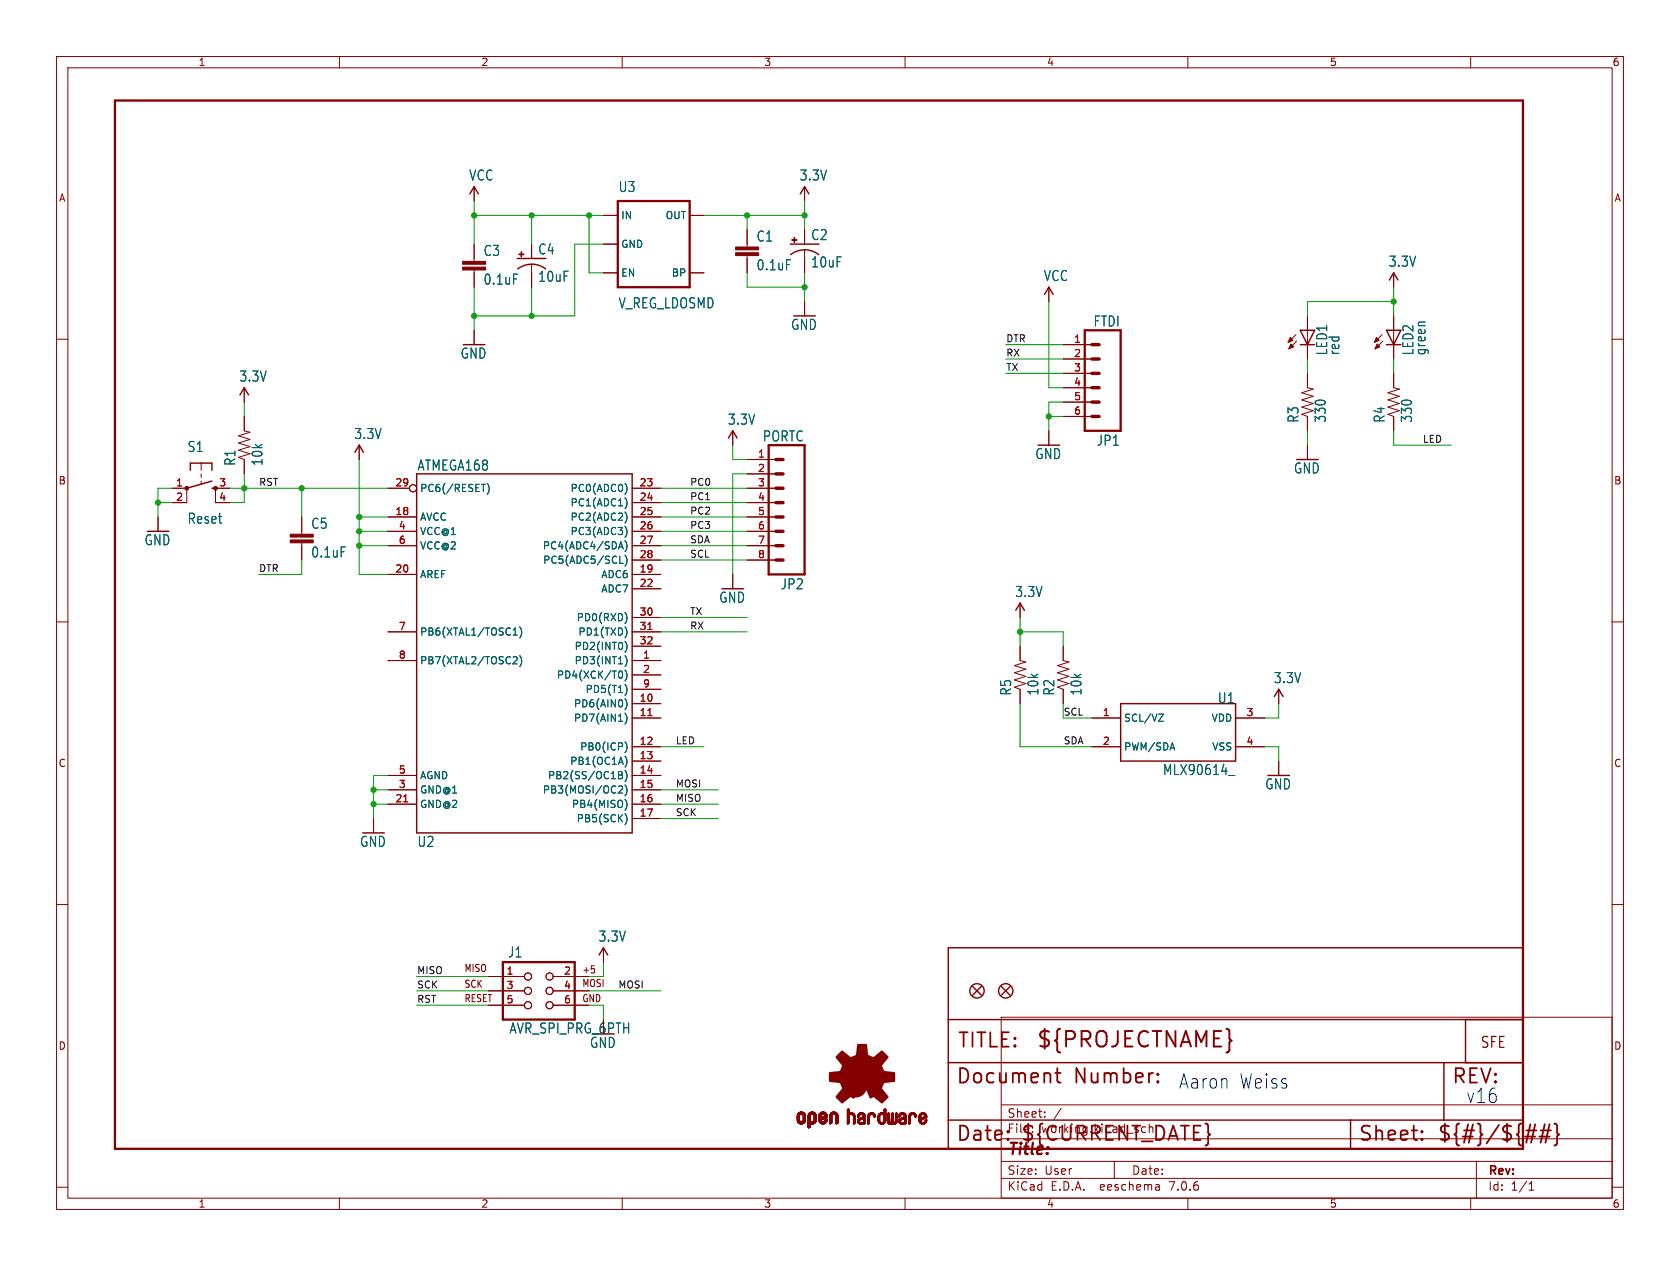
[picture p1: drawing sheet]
<svg xmlns="http://www.w3.org/2000/svg" width="297mm" height="224mm" viewBox="0 0 297 224" stroke-linecap="round" stroke-linejoin="round" font-family="sans-serif">
<defs><g id="words">
<text font-size="3.8" fill="#840000" x="183.1" y="185.7">${PROJECTNAME}</text>
<g font-size="3.5" fill="#840000">
<text x="169.2" y="185.7">TITLE:</text>
<text x="168.9" y="192.1">Document</text>
<text x="189.9" y="192.1">Number:</text>
<text x="256.5" y="192.1">REV:</text>
<text x="168.9" y="202.2">Date:</text>
<text x="180.3" y="202.2">${CURRENT_DATE}</text>
<text x="240" y="202.2">Sheet:</text>
<text x="254" y="202.2">${#}/${##}</text>
</g>
<g font-size="3.5" fill="#0000c2">
<text x="208.3" y="192.8">Aaron</text>
<text x="219" y="192.8">Weiss</text>
<text x="259.1" y="195.3">v16</text>
</g>
<text font-size="2.8" fill="#840000" x="178" y="204.8">Title:</text>
<text font-size="2.7" fill="#840000" x="261.6" y="185.6">SFE</text>
<g font-size="2.5" fill="#006464">
<text x="82.9" y="32.1">VCC</text>
<text x="109.3" y="34.2">U3</text>
<text x="141.3" y="32.1">3.3V</text>
<text x="85.4" y="45.5">C3</text>
<text x="95.1" y="45.2">C4</text>
<text x="133.7" y="42.9">C1</text>
<text x="143.3" y="42.7">C2</text>
<text x="143.3" y="47.5">10uF</text>
<text x="245.4" y="47.4">3.3V</text>
<text x="85.4" y="50.6">0.1uF</text>
<text x="95.1" y="50.1">10uF</text>
<text x="133.7" y="48">0.1uF</text>
<text x="184.5" y="49.9">VCC</text>
<text x="109.3" y="54.8">V_REG_LDOSMD</text>
<text x="139.8" y="58.6">GND</text>
<text x="193.2" y="58">FTDI</text>
<text x="81.3" y="63.6">GND</text>
<text x="234.8" y="62.9" transform="rotate(-90 234.8 62.9)">LED1</text>
<text x="237" y="62.9" transform="rotate(-90 237 62.9)">red</text>
<text x="250.1" y="62.9" transform="rotate(-90 250.1 62.9)">LED2</text>
<text x="252.2" y="62.9" transform="rotate(-90 252.2 62.9)">green</text>
<text x="42.2" y="67.7">3.3V</text>
<text x="62.5" y="77.9">3.3V</text>
<text x="128.6" y="75.3">3.3V</text>
<text x="229.8" y="74.9" transform="rotate(-90 229.8 74.9)">R3</text>
<text x="234.6" y="74.9" transform="rotate(-90 234.6 74.9)">330</text>
<text x="245" y="74.9" transform="rotate(-90 245 74.9)">R4</text>
<text x="249.8" y="74.9" transform="rotate(-90 249.8 74.9)">330</text>
<text x="33.1" y="80.2">S1</text>
<text x="41.8" y="82.5" transform="rotate(-90 41.8 82.5)">R1</text>
<text x="46.6" y="82.5" transform="rotate(-90 46.6 82.5)">10k</text>
<text x="73.7" y="83.5">ATMEGA168</text>
<text x="134.8" y="78.3">PORTC</text>
<text x="182.9" y="81.4">GND</text>
<text x="193.8" y="79.1">JP1</text>
<text x="228.7" y="84">GND</text>
<text x="33.1" y="92.9">Reset</text>
<text x="54.9" y="93.7">C5</text>
<text x="25.5" y="96.7">GND</text>
<text x="54.9" y="98.8">0.1uF</text>
<text x="127.1" y="106.8">GND</text>
<text x="137.9" y="104.5">JP2</text>
<text x="179.4" y="105.8">3.3V</text>
<text x="179" y="123.1" transform="rotate(-90 179 123.1)">R5</text>
<text x="183.8" y="123.1" transform="rotate(-90 183.8 123.1)">10k</text>
<text x="186.6" y="123.1" transform="rotate(-90 186.6 123.1)">R2</text>
<text x="191.4" y="123.1" transform="rotate(-90 191.4 123.1)">10k</text>
<text x="215.2" y="124.6">U1</text>
<text x="225.1" y="121">3.3V</text>
<text x="205.5" y="137.3">MLX90614_</text>
<text x="223.6" y="139.8">GND</text>
<text x="63.6" y="150">GND</text>
<text x="73.7" y="150">U2</text>
<text x="105.7" y="166.8">3.3V</text>
<text x="89.7" y="169.6">J1</text>
<text x="104.2" y="185.6">GND</text>
</g>
<text font-size="2.5" fill="#840000" x="90" y="183">AVR_SPI_PRG_6PTH</text>
<g font-size="2.1" fill="#840000">
<text x="178" y="197.9">Sheet:</text>
<text x="178" y="200.6">File:</text>
<text x="184.1" y="200.6">working.kicad_sch</text>
<text x="178" y="208">Size:</text>
<text x="184.7" y="208">User</text>
<text x="200" y="208">Date:</text>
<text x="263" y="208.2">Rev:</text>
<text x="178" y="210.8">KiCad</text>
<text x="185.7" y="210.8">E.D.A.</text>
<text x="194.6" y="210.8">eeschema</text>
<text x="207" y="210.8">7.0.6</text>
<text x="263" y="210.8">Id:</text>
<text x="267.1" y="210.8">1/1</text>
</g>
<g font-size="1.8" fill="#840000">
<text x="35" y="11.9">1</text>
<text x="85" y="11.9">2</text>
<text x="135" y="11.9">3</text>
<text x="185" y="11.9">4</text>
<text x="235" y="11.9">5</text>
<text x="285" y="11.9">6</text>
<text x="10.3" y="35.9">A</text>
<text x="285.3" y="35.9">A</text>
<text x="10.3" y="85.9">B</text>
<text x="285.3" y="85.9">B</text>
<text x="10.3" y="135.9">C</text>
<text x="285.3" y="135.9">C</text>
<text x="82" y="172.1">MISO</text>
<text x="102.8" y="172.4">+5</text>
<text x="82" y="177.5">RESET</text>
<text x="82" y="174.9">SCK</text>
<text x="102.8" y="174.8">MOSI</text>
<text x="10.3" y="185.9">D</text>
<text x="285.3" y="185.9">D</text>
<text x="35" y="213.8">1</text>
<text x="85" y="213.8">2</text>
<text x="135" y="213.8">3</text>
<text x="185" y="213.8">4</text>
<text x="235" y="213.8">5</text>
<text x="285" y="213.8">6</text>
</g>
<g font-size="1.8" fill="#006464">
<text x="109.7" y="39">IN</text>
<text x="117.6" y="39">OUT</text>
<text x="109.7" y="44">GND</text>
<text x="109.7" y="49.1">EN</text>
<text x="118.7" y="49.1">BP</text>
<text x="74.2" y="87.2">PC6(/RESET)</text>
<text x="100.8" y="87.2">PC0(ADC0)</text>
<text x="100.8" y="89.8">PC1(ADC1)</text>
<text x="74.2" y="92.3">AVCC</text>
<text x="74.2" y="94.8">VCC@1</text>
<text x="100.8" y="92.3">PC2(ADC2)</text>
<text x="100.8" y="94.8">PC3(ADC3)</text>
<text x="74.2" y="97.4">VCC@2</text>
<text x="95.9" y="97.4">PC4(ADC4/SDA)</text>
<text x="95.9" y="99.9">PC5(ADC5/SCL)</text>
<text x="74.2" y="102.5">AREF</text>
<text x="106.2" y="102.5">ADC6</text>
<text x="106.2" y="105">ADC7</text>
<text x="74.2" y="112.6">PB6(XTAL1/TOSC1)</text>
<text x="101.9" y="110.1">PD0(RXD)</text>
<text x="102.2" y="112.6">PD1(TXD)</text>
<text x="74.2" y="117.7">PB7(XTAL2/TOSC2)</text>
<text x="101.5" y="117.7">PD3(INT1)</text>
<text x="101.5" y="115.2">PD2(INT0)</text>
<text x="98.3" y="120.2">PD4(XCK/T0)</text>
<text x="101.4" y="125.3">PD6(AIN0)</text>
<text x="103.4" y="122.8">PD5(T1)</text>
<text x="101.4" y="127.9">PD7(AIN1)</text>
<text x="198.6" y="127.9">SCL/VZ</text>
<text x="214.1" y="127.9">VDD</text>
<text x="100.7" y="135.5">PB1(OC1A)</text>
<text x="102.5" y="132.9">PB0(ICP)</text>
<text x="198.6" y="132.9">PWM/SDA</text>
<text x="214.2" y="132.9">VSS</text>
<text x="74.2" y="143.1">GND@2</text>
<text x="74.2" y="140.6">GND@1</text>
<text x="74.2" y="138">AGND</text>
<text x="95.9" y="140.6">PB3(MOSI/OC2)</text>
<text x="96.8" y="138">PB2(SS/OC1B)</text>
<text x="101" y="143.1">PB4(MISO)</text>
<text x="101.9" y="145.6">PB5(SCK)</text>
</g>
<g font-size="1.8" fill="#a90000">
<text x="189.8" y="60.7">1</text>
<text x="189.8" y="63.2">2</text>
<text x="189.8" y="65.8">3</text>
<text x="189.8" y="68.3">4</text>
<text x="189.8" y="70.9">5</text>
<text x="189.8" y="73.4">6</text>
<text x="133.9" y="81">1</text>
<text x="133.9" y="83.6">2</text>
<text x="31" y="86.1">1</text>
<text x="31" y="88.6">2</text>
<text x="38.7" y="86.1">3</text>
<text x="38.7" y="88.6">4</text>
<text x="69.8" y="86.1">29</text>
<text x="113" y="86.1">23</text>
<text x="113" y="88.6">24</text>
<text x="133.9" y="86.1">3</text>
<text x="133.9" y="88.6">4</text>
<text x="69.8" y="91.2">18</text>
<text x="70.4" y="93.7">4</text>
<text x="113" y="91.2">25</text>
<text x="113" y="93.7">26</text>
<text x="133.9" y="91.2">5</text>
<text x="133.9" y="93.7">6</text>
<text x="69.8" y="101.3">20</text>
<text x="70.4" y="96.3">6</text>
<text x="113" y="101.3">19</text>
<text x="113" y="96.3">27</text>
<text x="113" y="98.8">28</text>
<text x="133.9" y="96.3">7</text>
<text x="133.9" y="98.8">8</text>
<text x="113" y="103.9">22</text>
<text x="70.4" y="111.5">7</text>
<text x="113" y="109">30</text>
<text x="113" y="111.5">31</text>
<text x="70.4" y="116.6">8</text>
<text x="113" y="114">32</text>
<text x="113.6" y="116.6">1</text>
<text x="113.6" y="119.1">2</text>
<text x="113" y="124.2">10</text>
<text x="113.6" y="121.7">9</text>
<text x="113" y="126.7">11</text>
<text x="113" y="131.8">12</text>
<text x="194.9" y="126.7">1</text>
<text x="194.9" y="131.8">2</text>
<text x="220.3" y="126.7">3</text>
<text x="220.3" y="131.8">4</text>
<text x="70.4" y="136.9">5</text>
<text x="113" y="134.4">13</text>
<text x="113" y="136.9">14</text>
<text x="69.8" y="142">21</text>
<text x="70.4" y="139.4">3</text>
<text x="113" y="139.4">15</text>
<text x="113" y="142">16</text>
<text x="113" y="144.5">17</text>
<text x="89.5" y="172.5">1</text>
<text x="99.6" y="172.5">2</text>
<text x="89.5" y="175">3</text>
<text x="89.5" y="177.5">5</text>
<text x="99.6" y="175">4</text>
<text x="99.6" y="177.5">6</text>
</g>
<text font-size="1.8" fill="#009600" x="102.8" y="177.5">GND</text>
<g font-size="1.7" fill="#0f0f0f">
<text x="177.8" y="65.7">TX</text>
<text x="177.8" y="63.2">RX</text>
<text x="177.8" y="60.6">DTR</text>
<text x="251.5" y="78.4">LED</text>
<text x="45.7" y="86">RST</text>
<text x="121.9" y="86">PC0</text>
<text x="121.9" y="88.6">PC1</text>
<text x="121.9" y="91.1">PC2</text>
<text x="121.9" y="93.6">PC3</text>
<text x="45.7" y="101.3">DTR</text>
<text x="121.9" y="96.2">SDA</text>
<text x="121.9" y="98.7">SCL</text>
<text x="121.9" y="111.4">RX</text>
<text x="121.9" y="108.9">TX</text>
<text x="119.4" y="131.7">LED</text>
<text x="188" y="131.7">SDA</text>
<text x="188" y="126.7">SCL</text>
<text x="119.4" y="141.9">MISO</text>
<text x="119.4" y="139.4">MOSI</text>
<text x="119.4" y="144.4">SCK</text>
<text x="73.7" y="172.4">MISO</text>
<text x="73.7" y="174.9">SCK</text>
<text x="73.7" y="177.5">RST</text>
<text x="109.2" y="174.9">MOSI</text>
</g>
</g></defs>
<g fill="none" stroke="#840000" stroke-width=".18">
<path d="M10 10h277v203.9h-277zM12 12h273v199.9h-273zM60 10v2M110 10v2M160 10v2M210 10v2M260 10v2M83.8 33v2.6M106.7 38.1h2.5M121.9 38.1h2.6M142.2 33v2.6M10 60h2"/>
<path d="M83.8 43.2v3M83.8 47.8v3M83.8 58.4v2.6M94 43.2v2.5M94 46.7v4.1M106.7 43.2h2.5M106.7 48.3h2.5M121.9 48.3h2.6M132.1 40.6v3.1M132.1 45.2v3.1M142.2 40.6v2.6M142.2 44.2v4.1"/>
<path d="M142.2 53.3v2.6M185.4 50.8v2.5M229.1 59.2l-1.4 1.4M231.1 55.9v7.6M244.3 59.2l-1.3 1.4M246.4 48.3v2.5M246.4 55.9v7.6M285 60h2M43.2 68.6v2.5M43.2 73.7v2.5l1 .3-2 .6 2 .6-2 .7 2 .6-2 .6 2 .7-2 .6 1 .4v2.5M63.5 78.7v2.6M129.5 76.2v2.5"/>
<path d="M185.4 76.2v2.5M188 61h5M188 63.5h5M188 66h5M188 68.6h5M188 71.1h5M188 73.7h5M229.2 60.3l-1.4 1.4M231.1 66v2.6l1.1 .2-2.1 .7 2.1 .6-2.1 .6 2.1 .7-2.1 .6 2.1 .6-2.1 .7 1 .4v2.5M231.1 78.7v2.6M244.5 60.3l-1.4 1.4M246.4 66v2.6l1 .2-2 .7 2 .6-2 .6 2 .7-2 .6 2 .6-2 .7 1 .4v2.5"/>
<path d="M27.9 91.4v2.6M30.5 86.4h2.5v2.5h-2.5M35.6 81.9v1.3M35.6 83.8v.7M35.6 85.1v.6M40.6 86.4h-2.5v2.5h2.5M53.3 91.4v3.1M53.3 96v3.1M68.6 91.4h5.1M68.6 86.4h3.8M68.6 94h5.1M68.6 96.5h5.1"/>
<path d="M111.8 91.4h5M111.8 86.4h5M111.8 88.9h5M111.8 94h5M111.8 96.5h5M111.8 99.1h5M132.1 91.4h5.1M132.1 86.4h5.1M132.1 88.9h5.1M132.1 94h5.1M132.1 96.5h5.1M132.1 99.1h5.1"/>
<path d="M132.1 81.3h5.1M132.1 83.8h5.1M10 110h2M68.6 116.8h5.1M68.6 101.6h5.1M68.6 111.8h5.1M111.8 116.8h5M111.8 101.6h5M111.8 119.4h5M111.8 104.1h5M111.8 109.2h5M111.8 111.8h5"/>
<path d="M111.8 114.3h5M129.5 101.6v2.5M180.3 106.7v2.5M180.3 114.3v2.5l1.1 .3-2.1 .6 2.1 .7-2.1 .6 2.1 .6-2.1 .7 2.1 .6-2.1 .6 1 .4v2.6M188 114.3v2.5l1 .3-2.1 .6 2.1 .7-2.1 .6 2.1 .6-2.1 .7 2.1 .6-2.1 .6 1.1 .4v2.6M285 110h2M68.6 137.2h5.1M68.6 139.7h5.1M111.8 124.5h5M111.8 127h5M111.8 132.1h5M111.8 134.6h5"/>
<path d="M111.8 137.2h5M111.8 139.7h5M111.8 121.9h5M193 127h5.1M193 132.1h5.1M218.4 127h5.1M218.4 132.1h5.1M226.1 121.9v2.6M226.1 134.6v2.6M10 160h2M66 144.8v2.5M68.6 142.2h5.1"/>
<path d="M111.8 142.2h5M111.8 144.8h5M285 160h2M86.4 172.7h6.3M86.4 175.3h6.3M86.4 177.8h6.3M97.8 172.7h6.3M97.8 175.3h6.3M97.8 177.8h6.3M105.1 171.4v.6M106.7 167.6v2.6M177 179.9h108v32h-108z"/>
<path d="M177 195.4h108M184.7 197.5v.1M184.7 196.7v.1M187.6 196l-1.3 2M10 210h2M60 211.9v2M110 211.9v2M160 211.9v2M177 208.4h108M177 205.4h108M177 201.4h108M197 205.4v3"/>
<path d="M204.9 209.6l.1 .9M205 210.4l-.2 .1M205 209.9h-.2M210 211.9v2M260 211.9v2M261 205.4v6.5M270.3 210.5h.9M270.3 209.4l.4-.4v1.5M285 210h2"/>
<circle cx="73" cy="86.4" r=".63"/>
<circle cx="93.3" cy="177.8" r=".63"/>
<circle cx="93.3" cy="175.3" r=".63"/>
<circle cx="93.3" cy="172.7" r=".63"/>
<circle cx="97.2" cy="175.3" r=".63"/>
<circle cx="97.2" cy="172.7" r=".63"/>
<circle cx="97.2" cy="177.8" r=".63"/>
</g>
<g fill="none" stroke="#840000" stroke-width=".25">
<path d="M83.1 34.3l.7-1.3 .8 1.3M141.5 34.3l.7-1.3 .8 1.3M91.4 45.7h5.1M91.5 47.6a4.1 4.1 0 0 1 5 0M139.7 43.2h5.1M139.8 45a4.1 4.1 0 0 1 4.9 0M184.7 52.1l.7-1.3 .8 1.3M229.9 58.4h2.5l-1.3 2.6zM245.1 58.4h2.5l-1.2 2.6zM245.6 49.5l.8-1.2 .7 1.2M42.4 69.9l.8-1.3 .7 1.3M128.8 77.5l.7-1.3 .8 1.3"/>
<path d="M229.9 61h2.5M245.1 61h2.5M33.7 83.2v-1.3h3.8v1.3M37.5 85.1l-4.5 1.3M37.5 86.4h.6M62.7 80l.8-1.3 .8 1.3M73.7 83.8h38.1v63.5h-38.1zM179.6 108l.7-1.3 .8 1.3M198.1 124.5h20.3v10.1h-20.3zM225.3 123.2l.8-1.3 .7 1.3M105.9 168.9l.8-1.3 .7 1.3M167.6 167.6h101.6v35.6h-101.6z"/>
<path d="M172 174.5l1.5 1.5M173.5 174.5l-1.5 1.5M177 174.5l1.6 1.5M178.6 174.5l-1.6 1.5M167.6 188h101.6M167.6 180.3h101.6M167.6 198.1h101.6M238.8 198.1v5.1M255.3 188v10.1M259.1 180.3v7.7"/>
<circle cx="172.7" cy="175.3" r="1.27"/>
<circle cx="177.8" cy="175.3" r="1.27"/>
</g>
<g fill="none" stroke="#840000" stroke-width=".32">
<path d="M186.5 189.8h1M186.9 188.9v2.2l.1 .3 .5 .1M204.7 191.2l.1 .2-.1 .1M204.7 191.2l-.1 .2 .1 .1M204.7 189.9v.2M204.7 191.2v.3M204.7 189.9l.1 .1-.1 .1M204.7 189.9l-.1 .1 .1 .1M269.8 199.9h1.8M271.4 198.9l-.7 3.2M272.4 199.9h1.8M273.1 198.9l-.7 3.2"/>
<path d="M273.9 198.9l-.7 3.2M274.8 198.7l.3 .2 .2 .2v1.2l.3 .4-.3 .3v1.2l-.2 .3-.3 .1M178.2 201.4l.1 .1-.1 .1M251.4 201.4l.1 .1-.1 .1M251.4 201.4l-.1 .1 .1 .1M251.4 200.1v.2M251.4 201.4v.2M251.4 200.1l.1 .1-.1 .1M251.4 200.1l-.1 .1 .1 .1M269.6 201h1.8M272.1 201h1.8"/>
</g>
<g fill="#840000" stroke="#840000" stroke-width=".18">
<path d="M51.3 95.5h4.1v.5h-4.1z"/>
<path d="M51.3 94.5h4.1v.5h-4.1z"/>
<path d="M243.3 59.7l.5 .5-.8 .4z"/>
<path d="M243.5 60.8l.5 .5-.9 .4z"/>
<path d="M228.1 59.7l.5 .5-.9 .4z"/>
<path d="M228.2 60.8l.5 .5-.9 .4z"/>
<path d="M81.8 47.2h4.1v.6h-4.1z"/>
<path d="M81.8 46.2h4.1v.5h-4.1z"/>
<path d="M140.9 198.1h.4z"/>
<path d="M140.9 198l.4 .1z"/>
<path d="M140.9 198h.4z"/>
<path d="M140.9 197.9l.4 .1z"/>
<path d="M140.9 197.9h.4z"/>
<path d="M140.9 197.8l.4 .1z"/>
<path d="M140.9 197.8h.4z"/>
<path d="M140.9 197.7l.4 .1z"/>
<path d="M140.9 197.7h.4z"/>
<path d="M140.9 197.6l.4 .1z"/>
<path d="M140.9 197.6h.4z"/>
<path d="M140.9 197.5l.4 .1z"/>
<path d="M140.9 197.5h.4z"/>
<path d="M140.9 197.4l.4 .1z"/>
<path d="M140.9 197.4h.4z"/>
<path d="M141 198.2h.4z"/>
<path d="M141 198.2h.3z"/>
<path d="M141 198.1l.3 .1z"/>
<path d="M141 197.4h.3z"/>
<path d="M141 197.3l.3 .1z"/>
<path d="M141 197.3h.3z"/>
<path d="M141 197.3h.4z"/>
<path d="M141 198.3h.4z"/>
<path d="M141 198.2l.4 .1z"/>
<path d="M141 197.2l.4 .1z"/>
<path d="M141 197.2h.4z"/>
<path d="M141 198.3l.5 .1z"/>
<path d="M141 198.3h.5z"/>
<path d="M141 197.1l.5 .1z"/>
<path d="M141 197.1h.5z"/>
<path d="M141 198.4h.5z"/>
<path d="M141 198.4h.6z"/>
<path d="M141 197.1h.6z"/>
<path d="M141 198.4h1.3z"/>
<path d="M141 197.1h1.3z"/>
<path d="M141 198.5h1.3z"/>
<path d="M141 198.4l1.3 .1z"/>
<path d="M141 197l1.3 .1z"/>
<path d="M141 197h1.3z"/>
<path d="M141.1 198.5h1.2z"/>
<path d="M141.1 197h1.2z"/>
<path d="M141.1 197h1.1z"/>
<path d="M141.1 198.5h1.1z"/>
<path d="M141.1 196.9l1.1 .1z"/>
<path d="M141.1 198.5l1.1 .1z"/>
<path d="M141.1 196.9h1.1z"/>
<path d="M141.1 198.6h1.1z"/>
<path d="M141.2 198.6h1z"/>
<path d="M141.2 196.9h1z"/>
<path d="M141.2 198.6l.9 .1z"/>
<path d="M141.2 196.8l.9 .1z"/>
<path d="M141.2 198.7h.9z"/>
<path d="M141.2 196.8h.9z"/>
<path d="M141.3 196.8h.8z"/>
<path d="M141.3 198.7h.8z"/>
<path d="M141.3 198.7h.7z"/>
<path d="M141.3 196.8h.7z"/>
<path d="M141.4 198.7l.6 .1z"/>
<path d="M141.4 196.7l.6 .1z"/>
<path d="M141.4 198.8h.5z"/>
<path d="M141.4 196.7h.5z"/>
<path d="M141.5 198.8h.4z"/>
<path d="M141.5 196.7h.4z"/>
<path d="M141.5 198.8h.3z"/>
<path d="M141.5 196.7h.3z"/>
<path d="M141.6 198.8h.2z"/>
<path d="M141.6 196.7h.2z"/>
<path d="M141.7 197.1h.6z"/>
<path d="M141.8 198.4h.5z"/>
<path d="M141.8 197.1h.5z"/>
<path d="M141.9 198.4h.5z"/>
<path d="M141.9 197.1h.4z"/>
<path d="M141.9 198.3l.5 .1z"/>
<path d="M141.9 198.3h.5z"/>
<path d="M141.9 197.1l.5 .1z"/>
<path d="M141.9 197.2h.5z"/>
<path d="M142 198.3h.4z"/>
<path d="M142 197.2h.4z"/>
<path d="M142 197.2l.4 .1z"/>
<path d="M142 198.2l.4 .1z"/>
<path d="M142 198.2h.4z"/>
<path d="M142 197.3h.4z"/>
<path d="M142 198.1l.4 .1z"/>
<path d="M142 198.1h.4z"/>
<path d="M142 198l.4 .1z"/>
<path d="M142 198h.4z"/>
<path d="M142 197.9l.4 .1z"/>
<path d="M142 197.9h.4z"/>
<path d="M142 197.8l.4 .1z"/>
<path d="M142 197.8h.4z"/>
<path d="M142 197.7l.4 .1z"/>
<path d="M142 197.7h.4z"/>
<path d="M142 197.6l.4 .1z"/>
<path d="M142 197.6h.4z"/>
<path d="M142 197.5l.4 .1z"/>
<path d="M142 197.5h.4z"/>
<path d="M142 197.4l.4 .1z"/>
<path d="M142 197.4h.4z"/>
<path d="M142 197.3l.4 .1z"/>
<path d="M142.9 199.4l.2 .1z"/>
<path d="M142.9 199.4h.2z"/>
<path d="M142.9 199.4h.3z"/>
<path d="M142.9 199.3l.3 .1z"/>
<path d="M142.9 199.3h.3z"/>
<path d="M142.9 199.2l.3 .1z"/>
<path d="M142.9 199.2h.3z"/>
<path d="M142.9 199.1l.3 .1z"/>
<path d="M142.9 199.1h.3z"/>
<path d="M142.9 199l.3 .1z"/>
<path d="M142.9 199h.3z"/>
<path d="M142.9 198.9l.3 .1z"/>
<path d="M142.9 198.9h.3z"/>
<path d="M142.9 198.8l.3 .1z"/>
<path d="M142.9 198.8h.3z"/>
<path d="M142.9 198.8h.4z"/>
<path d="M142.9 198.7l1 .1z"/>
<path d="M142.9 198.7h1z"/>
<path d="M142.9 198.7h1.1z"/>
<path d="M142.9 198.6l1.2 .1z"/>
<path d="M142.9 198.6h1.2z"/>
<path d="M142.9 198.6h1.3z"/>
<path d="M142.9 198.5l1.3 .1z"/>
<path d="M142.9 198.5h1.3z"/>
<path d="M142.9 198.4l1.3 .1z"/>
<path d="M142.9 198.4h1.3z"/>
<path d="M142.9 198.4h.6z"/>
<path d="M142.9 198.4h.5z"/>
<path d="M142.9 198.3l.5 .1z"/>
<path d="M142.9 198.3h.5z"/>
<path d="M142.9 198.3h.4z"/>
<path d="M142.9 198.2l.4 .1z"/>
<path d="M142.9 198.2h.4z"/>
<path d="M142.9 198.2h.3z"/>
<path d="M142.9 198.1l.3 .1z"/>
<path d="M142.9 198.1h.3z"/>
<path d="M142.9 198l.3 .1z"/>
<path d="M142.9 198h.3z"/>
<path d="M142.9 197.9l.3 .1z"/>
<path d="M142.9 197.9h.3z"/>
<path d="M142.9 197.8l.3 .1z"/>
<path d="M142.9 197.8h.3z"/>
<path d="M142.9 197.7l.3 .1z"/>
<path d="M142.9 197.7h.3z"/>
<path d="M142.9 197.6l.3 .1z"/>
<path d="M142.9 197.6h.3z"/>
<path d="M142.9 197.5l.3 .1z"/>
<path d="M142.9 197.5h.3z"/>
<path d="M142.9 197.4l.3 .1z"/>
<path d="M142.9 197.4h.3z"/>
<path d="M142.9 197.3l.3 .1z"/>
<path d="M142.9 197.3h.3z"/>
<path d="M142.9 197.3h.4z"/>
<path d="M142.9 199.5h.1z"/>
<path d="M142.9 197.2l.4 .1z"/>
<path d="M142.9 197.2h.4z"/>
<path d="M142.9 197.2h.5z"/>
<path d="M142.9 197.1l.5 .1z"/>
<path d="M142.9 197.1h.5z"/>
<path d="M142.9 197.1h.6z"/>
<path d="M142.9 197.1h1.3z"/>
<path d="M142.9 197l1.3 .1z"/>
<path d="M142.9 197h1.3z"/>
<path d="M143 197h1.2z"/>
<path d="M143 196.9l1.2 .1z"/>
<path d="M143 196.9h1.2z"/>
<path d="M143 196.9h1.1z"/>
<path d="M143.1 196.9h1z"/>
<path d="M143.1 196.8l1 .1z"/>
<path d="M143.1 196.8h.9z"/>
<path d="M143.2 196.8h.8z"/>
<path d="M143.2 196.8h.7z"/>
<path d="M143.3 196.7l.6 .1z"/>
<path d="M143.3 198.8h.5z"/>
<path d="M143.3 196.7h.5z"/>
<path d="M143.4 198.8h.4z"/>
<path d="M143.4 196.7h.4z"/>
<path d="M143.4 196.7h.3z"/>
<path d="M143.5 198.8h.2z"/>
<path d="M143.5 196.7h.2z"/>
<path d="M143.6 197.1h.6z"/>
<path d="M143.7 198.4h.5z"/>
<path d="M143.7 198.4h.6z"/>
<path d="M143.7 197.1h.6z"/>
<path d="M143.8 198.4h.5z"/>
<path d="M143.8 197.1h.5z"/>
<path d="M143.8 198.3l.5 .1z"/>
<path d="M143.8 197.1l.5 .1z"/>
<path d="M143.8 198.3h.5z"/>
<path d="M143.8 197.2h.5z"/>
<path d="M143.9 198.3h.4z"/>
<path d="M143.9 197.2h.4z"/>
<path d="M143.9 197.2l.4 .1z"/>
<path d="M143.9 198.2l.4 .1z"/>
<path d="M143.9 197.3h.4z"/>
<path d="M143.9 198.2h.4z"/>
<path d="M143.9 198.1l.4 .1z"/>
<path d="M143.9 198.1h.4z"/>
<path d="M143.9 197.4h.4z"/>
<path d="M143.9 197.3l.4 .1z"/>
<path d="M143.9 198l.4 .1z"/>
<path d="M143.9 198h.4z"/>
<path d="M143.9 197.9l.4 .1z"/>
<path d="M143.9 197.9h.4z"/>
<path d="M143.9 197.8l.4 .1z"/>
<path d="M143.9 197.8h.4z"/>
<path d="M143.9 197.7l.4 .1z"/>
<path d="M143.9 197.7h.4z"/>
<path d="M143.9 197.6l.4 .1z"/>
<path d="M143.9 197.6h.4z"/>
<path d="M143.9 197.5l.4 .1z"/>
<path d="M143.9 197.5h.4z"/>
<path d="M143.9 197.4l.4 .1z"/>
<path d="M144.8 198.2h.4z"/>
<path d="M144.8 198.1l.4 .1z"/>
<path d="M144.8 198.1h.4z"/>
<path d="M144.8 198.1h.5z"/>
<path d="M144.8 198l.5 .1z"/>
<path d="M144.8 198h.5z"/>
<path d="M144.8 198h.6z"/>
<path d="M144.8 198h.7z"/>
<path d="M144.8 197.9l.7 .1z"/>
<path d="M144.8 197.9h.7z"/>
<path d="M144.8 197.9h.8z"/>
<path d="M144.8 197.9h.9z"/>
<path d="M144.8 197.8l.9 .1z"/>
<path d="M144.8 197.8h.9z"/>
<path d="M144.8 197.8h1z"/>
<path d="M144.8 197.8h1.1z"/>
<path d="M144.8 197.7l1.1 .1z"/>
<path d="M144.8 197.7h1.2z"/>
<path d="M144.8 197.7h1.3z"/>
<path d="M144.8 197.6l1.4 .1z"/>
<path d="M144.8 197.6h1.4z"/>
<path d="M144.8 197.6h.4z"/>
<path d="M144.8 197.6h.3z"/>
<path d="M144.8 197.5l.3 .1z"/>
<path d="M144.8 197.5h.3z"/>
<path d="M144.8 197.4l.3 .1z"/>
<path d="M144.8 197.4h.3z"/>
<path d="M144.8 197.4h.4z"/>
<path d="M144.8 197.3l.4 .1z"/>
<path d="M144.8 197.3h.4z"/>
<path d="M144.8 198.3h.5z"/>
<path d="M144.8 198.3h.4z"/>
<path d="M144.8 198.2l.4 .1z"/>
<path d="M144.8 197.2l.4 .1z"/>
<path d="M144.8 197.2h.4z"/>
<path d="M144.8 198.4h.5z"/>
<path d="M144.8 198.3l.5 .1z"/>
<path d="M144.8 197.2h.5z"/>
<path d="M144.8 197.1l.5 .1z"/>
<path d="M144.8 197.1h.5z"/>
<path d="M144.8 198.4h.6z"/>
<path d="M144.8 197.1h.6z"/>
<path d="M144.8 198.4h1.3z"/>
<path d="M144.9 198.5h1.2z"/>
<path d="M144.9 198.4l1.2 .1z"/>
<path d="M144.9 197.1h1.2z"/>
<path d="M144.9 197l1.2 .1z"/>
<path d="M144.9 197h1.2z"/>
<path d="M144.9 198.5l1.1 .1z"/>
<path d="M144.9 198.6h1.1z"/>
<path d="M144.9 196.9l1.2 .1z"/>
<path d="M144.9 196.9h1.2z"/>
<path d="M145 198.6h1z"/>
<path d="M145 196.9h1z"/>
<path d="M145 198.6l1 .1z"/>
<path d="M145 196.8l1 .1z"/>
<path d="M145 198.7h.9z"/>
<path d="M145.1 196.8h.9z"/>
<path d="M145.1 198.7h.8z"/>
<path d="M145.1 196.8h.8z"/>
<path d="M145.1 196.8h.7z"/>
<path d="M145.2 198.7h.6z"/>
<path d="M145.2 196.7l.6 .1z"/>
<path d="M145.2 198.7l.6 .1z"/>
<path d="M145.2 196.7h.6z"/>
<path d="M145.2 198.8h.6z"/>
<path d="M145.2 197.6h1z"/>
<path d="M145.3 197.6h.9z"/>
<path d="M145.3 196.7h.4z"/>
<path d="M145.3 198.8h.4z"/>
<path d="M145.3 198.8h.3z"/>
<path d="M145.4 198.8h.2z"/>
<path d="M145.4 197.6h.8z"/>
<path d="M145.4 196.7h.2z"/>
<path d="M145.4 197.5l.8 .1z"/>
<path d="M145.4 197.5h.8z"/>
<path d="M145.5 197.5h.7z"/>
<path d="M145.6 197.5h.6z"/>
<path d="M145.6 197.1h.5z"/>
<path d="M145.6 198.4h.5z"/>
<path d="M145.6 197.1h.6z"/>
<path d="M145.6 197.4l.6 .1z"/>
<path d="M145.7 198.4h.5z"/>
<path d="M145.7 197.4h.5z"/>
<path d="M145.7 197.1h.5z"/>
<path d="M145.7 197.1l.5 .1z"/>
<path d="M145.7 198.3l.5 .1z"/>
<path d="M145.7 197.2h.5z"/>
<path d="M145.7 198.3h.5z"/>
<path d="M145.8 198.3h.4z"/>
<path d="M145.8 197.2h.4z"/>
<path d="M145.8 197.4h.4z"/>
<path d="M145.8 197.2l.4 .1z"/>
<path d="M145.8 197.3h.4z"/>
<path d="M145.8 198.2l.4 .1z"/>
<path d="M145.8 198.2h.4z"/>
<path d="M145.8 197.3l.4 .1z"/>
<path d="M145.8 198.1l.4 .1z"/>
<path d="M145.8 198.1h.4z"/>
<path d="M145.9 198.1h.3z"/>
<path d="M145.9 198l.3 .1z"/>
<path d="M145.9 198h.3z"/>
<path d="M146 198h.2z"/>
<path d="M146 197.9l.2 .1z"/>
<path d="M146 197.9h.2z"/>
<path d="M146.1 197.9h.1z"/>
<path d="M146.7 198.7h.2z"/>
<path d="M146.7 198.7h.3z"/>
<path d="M146.7 198.6l.3 .1z"/>
<path d="M146.7 198.6h.4z"/>
<path d="M146.7 198.5l.4 .1z"/>
<path d="M146.7 198.5h.4z"/>
<path d="M146.7 198.4l.4 .1z"/>
<path d="M146.7 198.4h.4z"/>
<path d="M146.7 198.3l.4 .1z"/>
<path d="M146.7 198.3h.4z"/>
<path d="M146.7 198.2l.4 .1z"/>
<path d="M146.7 198.2h.4z"/>
<path d="M146.7 198.1l.4 .1z"/>
<path d="M146.7 198.1h.4z"/>
<path d="M146.7 198l.4 .1z"/>
<path d="M146.7 198h.4z"/>
<path d="M146.7 197.9l.4 .1z"/>
<path d="M146.7 197.9h.4z"/>
<path d="M146.7 197.8l.4 .1z"/>
<path d="M146.7 197.8h.4z"/>
<path d="M146.7 197.7l.4 .1z"/>
<path d="M146.7 197.7h.4z"/>
<path d="M146.7 197.6l.4 .1z"/>
<path d="M146.7 197.6h.4z"/>
<path d="M146.7 197.5l.4 .1z"/>
<path d="M146.7 197.5h.4z"/>
<path d="M146.7 197.4l.4 .1z"/>
<path d="M146.7 197.4h.4z"/>
<path d="M146.7 197.3l.4 .1z"/>
<path d="M146.7 197.3h.4z"/>
<path d="M146.7 198.7l.2 .1z"/>
<path d="M146.7 198.8h.1z"/>
<path d="M146.7 197.2l.4 .1z"/>
<path d="M146.7 197.2h.4z"/>
<path d="M146.7 197.2h.5z"/>
<path d="M146.7 197.1l.5 .1z"/>
<path d="M146.7 197.1h.5z"/>
<path d="M146.7 197.1h.6z"/>
<path d="M146.8 197.1h.6z"/>
<path d="M146.8 197.1h1.3z"/>
<path d="M146.8 197l1.3 .1z"/>
<path d="M146.8 197h1.3z"/>
<path d="M146.8 197h1.2z"/>
<path d="M146.8 196.9l1.2 .1z"/>
<path d="M146.8 196.9h1.2z"/>
<path d="M146.9 196.9h1.1z"/>
<path d="M146.9 196.9h1z"/>
<path d="M146.9 196.8l1 .1z"/>
<path d="M146.9 196.8h1z"/>
<path d="M147 196.8h.8z"/>
<path d="M147.1 196.8h.6z"/>
<path d="M147.1 196.7l.6 .1z"/>
<path d="M147.1 196.7h.6z"/>
<path d="M147.2 196.7h.4z"/>
<path d="M147.3 196.7h.3z"/>
<path d="M147.3 196.7h.2z"/>
<path d="M147.5 197.1h.6z"/>
<path d="M147.6 197.1h.5z"/>
<path d="M147.6 197.1l.5 .1z"/>
<path d="M147.6 197.2h.5z"/>
<path d="M147.7 197.2h.4z"/>
<path d="M147.7 197.2l.4 .1z"/>
<path d="M147.7 197.3h.4z"/>
<path d="M147.7 198.7h.3z"/>
<path d="M147.7 198.7h.4z"/>
<path d="M147.7 198.6l.4 .1z"/>
<path d="M147.7 198.6h.5z"/>
<path d="M147.7 198.5l.5 .1z"/>
<path d="M147.7 198.5h.5z"/>
<path d="M147.7 198.4l.5 .1z"/>
<path d="M147.7 198.4h.5z"/>
<path d="M147.7 198.3l.5 .1z"/>
<path d="M147.7 198.3h.5z"/>
<path d="M147.7 198.2l.5 .1z"/>
<path d="M147.7 198.2h.5z"/>
<path d="M147.7 198.1l.5 .1z"/>
<path d="M147.7 198.1h.5z"/>
<path d="M147.7 198l.5 .1z"/>
<path d="M147.7 198h.5z"/>
<path d="M147.7 197.9l.5 .1z"/>
<path d="M147.7 197.9h.5z"/>
<path d="M147.7 197.8l.5 .1z"/>
<path d="M147.7 197.8h.5z"/>
<path d="M147.7 197.7l.5 .1z"/>
<path d="M147.7 197.7h.5z"/>
<path d="M147.7 197.6l.5 .1z"/>
<path d="M147.7 197.6h.5z"/>
<path d="M147.7 197.5l.5 .1z"/>
<path d="M147.7 197.5h.5z"/>
<path d="M147.7 197.4l.5 .1z"/>
<path d="M147.7 197.4h.5z"/>
<path d="M147.7 197.3l.5 .1z"/>
<path d="M147.8 198.7l.2 .1z"/>
<path d="M147.8 198.7h.2z"/>
<path d="M147.8 198.8h.1z"/>
<path d="M149.8 198.8h.1z"/>
<path d="M149.8 198.8h.2z"/>
<path d="M149.8 196.3h.3z"/>
<path d="M149.8 198.7l.2 .1z"/>
<path d="M149.8 198.7h.2z"/>
<path d="M149.8 198.7h.3z"/>
<path d="M149.8 198.6l.3 .1z"/>
<path d="M149.8 198.6h.3z"/>
<path d="M149.8 198.5l.3 .1z"/>
<path d="M149.8 198.5h.3z"/>
<path d="M149.8 198.4l.3 .1z"/>
<path d="M149.8 198.4h.3z"/>
<path d="M149.8 198.3l.3 .1z"/>
<path d="M149.8 198.3h.3z"/>
<path d="M149.8 198.2l.3 .1z"/>
<path d="M149.8 198.2h.3z"/>
<path d="M149.8 198.1l.3 .1z"/>
<path d="M149.8 198.1h.3z"/>
<path d="M149.8 198l.3 .1z"/>
<path d="M149.8 198h.3z"/>
<path d="M149.8 197.9l.3 .1z"/>
<path d="M149.8 197.9h.3z"/>
<path d="M149.8 197.8l.3 .1z"/>
<path d="M149.8 197.8h.3z"/>
<path d="M149.8 197.7l.3 .1z"/>
<path d="M149.8 197.7h.3z"/>
<path d="M149.8 197.6l.3 .1z"/>
<path d="M149.8 197.6h.3z"/>
<path d="M149.8 197.5l.3 .1z"/>
<path d="M149.8 197.5h.3z"/>
<path d="M149.8 197.4l.3 .1z"/>
<path d="M149.8 197.4h.3z"/>
<path d="M149.8 197.3l.3 .1z"/>
<path d="M149.8 197.3h.3z"/>
<path d="M149.8 197.3h.4z"/>
<path d="M149.8 197.2l.4 .1z"/>
<path d="M149.8 197.2h.4z"/>
<path d="M149.8 197.2h.5z"/>
<path d="M149.8 197.1l.5 .1z"/>
<path d="M149.8 197.1h.5z"/>
<path d="M149.8 197.1h.6z"/>
<path d="M149.8 197.1h1.2z"/>
<path d="M149.8 197l1.2 .1z"/>
<path d="M149.8 197h1.2z"/>
<path d="M149.8 197h1.1z"/>
<path d="M149.8 196.9l1.1 .1z"/>
<path d="M149.8 196.9h1.1z"/>
<path d="M149.8 196.9h1z"/>
<path d="M149.8 196.9h.3z"/>
<path d="M149.8 196.8l.3 .1z"/>
<path d="M149.8 196.8h.3z"/>
<path d="M149.8 196.7l.3 .1z"/>
<path d="M149.8 196.7h.3z"/>
<path d="M149.8 196.6l.3 .1z"/>
<path d="M149.8 196.6h.3z"/>
<path d="M149.8 196.5l.3 .1z"/>
<path d="M149.8 196.5h.3z"/>
<path d="M149.8 196.4l.3 .1z"/>
<path d="M149.8 196.4h.3z"/>
<path d="M149.8 196.3l.3 .1z"/>
<path d="M149.8 196.2l.3 .1z"/>
<path d="M149.8 196.2h.3z"/>
<path d="M149.9 196.2h.2z"/>
<path d="M150.2 196.9h.6z"/>
<path d="M150.2 196.9h.5z"/>
<path d="M150.3 196.8l.4 .1z"/>
<path d="M150.3 196.8h.4z"/>
<path d="M150.4 196.8h.1z"/>
<path d="M150.5 197.1h.5z"/>
<path d="M150.6 197.1h.4z"/>
<path d="M150.7 197.1l.4 .1z"/>
<path d="M150.7 197.2h.4z"/>
<path d="M150.8 197.2h.3z"/>
<path d="M150.8 197.2l.3 .1z"/>
<path d="M150.8 197.3h.3z"/>
<path d="M150.8 197.3l.3 .1z"/>
<path d="M150.8 197.4h.3z"/>
<path d="M150.9 197.4h.2z"/>
<path d="M150.9 197.5h.2z"/>
<path d="M150.9 197.4l.2 .1z"/>
<path d="M150.9 198.8h.1z"/>
<path d="M150.9 198.8h.2z"/>
<path d="M150.9 198.7l.2 .1z"/>
<path d="M150.9 198.7h.2z"/>
<path d="M150.9 198.6l.2 .1z"/>
<path d="M150.9 198.6h.2z"/>
<path d="M150.9 198.5l.2 .1z"/>
<path d="M150.9 198.5h.2z"/>
<path d="M150.9 198.4l.2 .1z"/>
<path d="M150.9 198.4h.2z"/>
<path d="M150.9 198.3l.2 .1z"/>
<path d="M150.9 198.3h.2z"/>
<path d="M150.9 198.2l.2 .1z"/>
<path d="M150.9 198.2h.2z"/>
<path d="M150.9 198.1l.2 .1z"/>
<path d="M150.9 198.1h.2z"/>
<path d="M150.9 198l.2 .1z"/>
<path d="M150.9 198h.2z"/>
<path d="M150.9 197.9l.2 .1z"/>
<path d="M150.9 197.9h.2z"/>
<path d="M150.9 197.8l.2 .1z"/>
<path d="M150.9 197.8h.2z"/>
<path d="M150.9 197.7l.2 .1z"/>
<path d="M150.9 197.7h.2z"/>
<path d="M150.9 197.6l.2 .1z"/>
<path d="M150.9 197.6h.2z"/>
<path d="M150.9 197.5l.2 .1z"/>
<path d="M151.6 198.4h.3z"/>
<path d="M151.6 198.3l.3 .1z"/>
<path d="M151.6 198.3h.3z"/>
<path d="M151.6 198.2l.3 .1z"/>
<path d="M151.6 198.2h.3z"/>
<path d="M151.6 197.6h.2z"/>
<path d="M151.6 197.5l.3 .1z"/>
<path d="M151.6 197.5h.3z"/>
<path d="M151.6 198.4l.4 .1z"/>
<path d="M151.6 198.4h.4z"/>
<path d="M151.6 198.2h.4z"/>
<path d="M151.6 197.6h.1z"/>
<path d="M151.6 197.4l.3 .1z"/>
<path d="M151.6 197.4h.3z"/>
<path d="M151.6 198.5h.4z"/>
<path d="M151.6 198.1l.4 .1z"/>
<path d="M151.6 198.1h.4z"/>
<path d="M151.6 197.3l.3 .1z"/>
<path d="M151.6 197.3h.3z"/>
<path d="M151.6 198.5h.5z"/>
<path d="M151.6 198.1h.5z"/>
<path d="M151.6 198.1h.6z"/>
<path d="M151.6 197.3h.4z"/>
<path d="M151.7 198.6h.8z"/>
<path d="M151.7 198.5l.4 .1z"/>
<path d="M151.7 198l.5 .1z"/>
<path d="M151.7 197.2l.3 .1z"/>
<path d="M151.7 197.2h.3z"/>
<path d="M151.7 198h.5z"/>
<path d="M151.7 197.2h.4z"/>
<path d="M151.7 198h.6z"/>
<path d="M151.7 198h.7z"/>
<path d="M151.7 197.1l.4 .1z"/>
<path d="M151.7 197.1h.5z"/>
<path d="M151.7 198.6l.8 .1z"/>
<path d="M151.7 197.9l.7 .1z"/>
<path d="M151.7 197.1h.6z"/>
<path d="M151.7 198.7h.8z"/>
<path d="M151.7 197.9h.7z"/>
<path d="M151.7 197.1h1.1z"/>
<path d="M151.8 198.7h.7z"/>
<path d="M151.8 197.9h.6z"/>
<path d="M151.8 197.1h1z"/>
<path d="M151.8 197.9h.7z"/>
<path d="M151.8 197l1 .1z"/>
<path d="M151.8 197h1z"/>
<path d="M151.8 197.9h.8z"/>
<path d="M151.8 197h.9z"/>
<path d="M151.9 197h.8z"/>
<path d="M151.9 198.7l.6 .1z"/>
<path d="M151.9 197.8l1.1 .1z"/>
<path d="M151.9 196.9l.8 .1z"/>
<path d="M151.9 198.8h.6z"/>
<path d="M151.9 196.9h.8z"/>
<path d="M151.9 197.8h1.1z"/>
<path d="M151.9 196.9h.7z"/>
<path d="M152 197.8h1z"/>
<path d="M152 198.8h.5z"/>
<path d="M152 196.9h.6z"/>
<path d="M152 198.8h.4z"/>
<path d="M152 196.9h.5z"/>
<path d="M152.1 197.8h.9z"/>
<path d="M152.1 196.8l.4 .1z"/>
<path d="M152.1 196.8h.4z"/>
<path d="M152.1 197.7l.9 .1z"/>
<path d="M152.2 197.7h.8z"/>
<path d="M152.2 198.5l.2 .1z"/>
<path d="M152.2 196.8h.2z"/>
<path d="M152.3 198.5h.1z"/>
<path d="M152.3 197.7h.7z"/>
<path d="M152.3 197.1h.6z"/>
<path d="M152.4 197.1h.5z"/>
<path d="M152.4 197.6l.6 .1z"/>
<path d="M152.4 197.6h.6z"/>
<path d="M152.5 197.1l.4 .1z"/>
<path d="M152.5 197.6h.5z"/>
<path d="M152.5 197.2h.4z"/>
<path d="M152.6 197.2h.3z"/>
<path d="M152.6 197.6h.4z"/>
<path d="M152.6 197.2l.3 .1z"/>
<path d="M152.6 197.3h.3z"/>
<path d="M152.6 197.5l.4 .1z"/>
<path d="M152.6 197.9h.4z"/>
<path d="M152.6 197.5h.4z"/>
<path d="M152.6 197.3h.4z"/>
<path d="M152.6 197.4h.4z"/>
<path d="M152.6 197.3l.4 .1z"/>
<path d="M152.7 197.9h.3z"/>
<path d="M152.7 197.5h.3z"/>
<path d="M152.7 197.4h.3z"/>
<path d="M152.7 198.8h.1z"/>
<path d="M152.7 198.8h.2z"/>
<path d="M152.7 198.7l.2 .1z"/>
<path d="M152.7 198.7h.3z"/>
<path d="M152.7 198.6l.3 .1z"/>
<path d="M152.7 198.6h.3z"/>
<path d="M152.7 198.5l.3 .1z"/>
<path d="M152.7 198.5h.3z"/>
<path d="M152.7 198.4l.3 .1z"/>
<path d="M152.7 198.4h.3z"/>
<path d="M152.7 198.3l.3 .1z"/>
<path d="M152.7 198.3h.3z"/>
<path d="M152.7 198.2l.3 .1z"/>
<path d="M152.7 198.2h.3z"/>
<path d="M152.7 198.1l.3 .1z"/>
<path d="M152.7 198.1h.3z"/>
<path d="M152.7 198l.3 .1z"/>
<path d="M152.7 198h.3z"/>
<path d="M152.7 197.9l.3 .1z"/>
<path d="M152.7 197.4l.3 .1z"/>
<path d="M153.4 198.8h.1z"/>
<path d="M153.4 198.8h.2z"/>
<path d="M153.4 198.7l.2 .1z"/>
<path d="M153.4 198.7h.3z"/>
<path d="M153.4 198.6l.3 .1z"/>
<path d="M153.4 198.6h.3z"/>
<path d="M153.4 198.5l.3 .1z"/>
<path d="M153.4 198.5h.3z"/>
<path d="M153.4 198.4l.3 .1z"/>
<path d="M153.4 198.4h.3z"/>
<path d="M153.4 198.3l.3 .1z"/>
<path d="M153.4 198.3h.3z"/>
<path d="M153.4 198.2l.3 .1z"/>
<path d="M153.4 198.2h.3z"/>
<path d="M153.4 198.1l.3 .1z"/>
<path d="M153.4 198.1h.3z"/>
<path d="M153.4 198l.3 .1z"/>
<path d="M153.4 198h.3z"/>
<path d="M153.4 197.9l.3 .1z"/>
<path d="M153.4 197.9h.3z"/>
<path d="M153.4 197.8l.3 .1z"/>
<path d="M153.4 197.8h.3z"/>
<path d="M153.4 197.7l.3 .1z"/>
<path d="M153.4 197.7h.3z"/>
<path d="M153.4 197.6l.3 .1z"/>
<path d="M153.4 197.6h.3z"/>
<path d="M153.4 197.5l.3 .1z"/>
<path d="M153.4 197.5h.3z"/>
<path d="M153.4 197.4l.3 .1z"/>
<path d="M153.4 197.4h.3z"/>
<path d="M153.4 197.3l.3 .1z"/>
<path d="M153.4 197.3h.3z"/>
<path d="M153.4 197.3h.4z"/>
<path d="M153.5 197.3h.3z"/>
<path d="M153.5 197.2l.3 .1z"/>
<path d="M153.5 197.2h.3z"/>
<path d="M153.5 197.2h.4z"/>
<path d="M153.5 197.1l.4 .1z"/>
<path d="M153.5 197.1h.5z"/>
<path d="M153.5 197.1h.6z"/>
<path d="M153.5 197.1h1.2z"/>
<path d="M153.6 197.1h1z"/>
<path d="M153.6 197l1 .1z"/>
<path d="M153.6 197h1z"/>
<path d="M153.7 197h.8z"/>
<path d="M153.7 196.9l.8 .1z"/>
<path d="M153.7 196.9h.8z"/>
<path d="M153.8 196.9h.7z"/>
<path d="M153.8 196.9h.6z"/>
<path d="M153.9 196.8l.4 .1z"/>
<path d="M153.9 196.8h.4z"/>
<path d="M154 196.8h.1z"/>
<path d="M154.1 197.1h.6z"/>
<path d="M154.2 197.1h.5z"/>
<path d="M154.3 197.1l.4 .1z"/>
<path d="M154.3 197.2h.4z"/>
<path d="M154.4 197.2h.3z"/>
<path d="M154.4 197.2l.3 .1z"/>
<path d="M154.4 197.3h.4z"/>
<path d="M154.4 197.3h.3z"/>
<path d="M154.5 197.3l.3 .1z"/>
<path d="M154.5 197.3h.3z"/>
<path d="M154.5 197.4h.3z"/>
<path d="M154.5 197.5h.2z"/>
<path d="M154.5 197.5h.3z"/>
<path d="M154.5 197.4l.3 .1z"/>
<path d="M154.5 197.6h.2z"/>
<path d="M154.5 197.5l.2 .1z"/>
<path d="M154.5 197.6h.1z"/>
<path d="M155.2 198.2h.3z"/>
<path d="M155.2 198.1l.3 .1z"/>
<path d="M155.2 198.1h.3z"/>
<path d="M155.2 198l.3 .1z"/>
<path d="M155.2 198h.3z"/>
<path d="M155.2 197.9l.3 .1z"/>
<path d="M155.2 197.9h.3z"/>
<path d="M155.2 197.8l.3 .1z"/>
<path d="M155.2 197.8h.3z"/>
<path d="M155.2 197.7l.3 .1z"/>
<path d="M155.2 197.7h.3z"/>
<path d="M155.2 197.6l.3 .1z"/>
<path d="M155.2 197.6h.3z"/>
<path d="M155.2 197.5l.3 .1z"/>
<path d="M155.2 197.5h.3z"/>
<path d="M155.2 197.4l.3 .1z"/>
<path d="M155.2 197.4h.3z"/>
<path d="M155.2 198.3h.3z"/>
<path d="M155.2 198.2l.3 .1z"/>
<path d="M155.3 198.3h.2z"/>
<path d="M155.3 197.4h.2z"/>
<path d="M155.3 198.4h.3z"/>
<path d="M155.3 198.3l.3 .1z"/>
<path d="M155.3 198.3h.3z"/>
<path d="M155.3 197.3l.3 .1z"/>
<path d="M155.3 197.3h.3z"/>
<path d="M155.3 197.2l.3 .1z"/>
<path d="M155.3 198.5h.4z"/>
<path d="M155.3 198.4l.3 .1z"/>
<path d="M155.3 197.2h.3z"/>
<path d="M155.3 197.2h.4z"/>
<path d="M155.3 198.5h.5z"/>
<path d="M155.3 197.1l.4 .1z"/>
<path d="M155.3 197.1h.5z"/>
<path d="M155.4 198.6h1.1z"/>
<path d="M155.4 198.5l.5 .1z"/>
<path d="M155.4 197.1h.4z"/>
<path d="M155.4 197.1h.5z"/>
<path d="M155.4 197.1h1.2z"/>
<path d="M155.4 198.6h1z"/>
<path d="M155.4 197l1.2 .1z"/>
<path d="M155.4 197h1.2z"/>
<path d="M155.4 198.6l1 .1z"/>
<path d="M155.4 198.7h1z"/>
<path d="M155.5 198.7h.9z"/>
<path d="M155.5 197h1.1z"/>
<path d="M155.5 198.7h.8z"/>
<path d="M155.5 196.9l1.1 .1z"/>
<path d="M155.5 196.9h1.1z"/>
<path d="M155.6 198.7l.7 .1z"/>
<path d="M155.6 196.9h1z"/>
<path d="M155.6 198.8h.7z"/>
<path d="M155.6 196.9h.6z"/>
<path d="M155.6 198.8h.6z"/>
<path d="M155.7 198.8h.5z"/>
<path d="M155.7 196.9h.5z"/>
<path d="M155.7 198.8h.4z"/>
<path d="M155.7 196.8l.4 .1z"/>
<path d="M155.7 196.8h.4z"/>
<path d="M155.8 196.8h.2z"/>
<path d="M155.9 197.1h.7z"/>
<path d="M156 198.5l.5 .1z"/>
<path d="M156 197.1h.6z"/>
<path d="M156 198.5h.5z"/>
<path d="M156.1 197.1h.5z"/>
<path d="M156.1 198.5h.4z"/>
<path d="M156.1 197.1l.5 .1z"/>
<path d="M156.1 197.2h.5z"/>
<path d="M156.2 197.2h.4z"/>
<path d="M156.2 198.5h.3z"/>
<path d="M156.2 198.4l.3 .1z"/>
<path d="M156.2 198.4h.3z"/>
<path d="M156.2 197.2l.4 .1z"/>
<path d="M156.2 197.3h.4z"/>
<path d="M156.2 198.4h.4z"/>
<path d="M156.3 198.4h.3z"/>
<path d="M156.3 197.3h.3z"/>
<path d="M156.3 196.9h.3z"/>
<path d="M156.3 198.3l.3 .1z"/>
<path d="M156.3 198.3h.3z"/>
<path d="M156.3 197.3l.3 .1z"/>
<path d="M156.3 198.2l.3 .1z"/>
<path d="M156.3 198.2h.3z"/>
<path d="M156.3 198.1h.3z"/>
<path d="M156.3 198l.3 .1z"/>
<path d="M156.3 198h.3z"/>
<path d="M156.3 197.9h.3z"/>
<path d="M156.3 197.8l.3 .1z"/>
<path d="M156.3 197.8h.3z"/>
<path d="M156.3 197.7h.3z"/>
<path d="M156.3 197.6h.3z"/>
<path d="M156.3 197.5h.3z"/>
<path d="M156.3 197.4l.3 .1z"/>
<path d="M156.3 197.4h.3z"/>
<path d="M156.3 196.8l.3 .1z"/>
<path d="M156.3 196.8h.3z"/>
<path d="M156.3 196.7h.3z"/>
<path d="M156.3 196.6h.3z"/>
<path d="M156.3 196.5h.3z"/>
<path d="M156.3 196.4l.3 .1z"/>
<path d="M156.3 196.4h.3z"/>
<path d="M156.3 196.3l.3 .1z"/>
<path d="M156.3 196.3h.3z"/>
<path d="M156.3 198.1l.3 .1z"/>
<path d="M156.3 197.9l.3 .1z"/>
<path d="M156.3 197.7l.3 .1z"/>
<path d="M156.3 197.6l.3 .1z"/>
<path d="M156.3 197.5l.3 .1z"/>
<path d="M156.3 196.7l.3 .1z"/>
<path d="M156.3 196.6l.3 .1z"/>
<path d="M156.3 196.5l.3 .1z"/>
<path d="M156.3 196.2l.3 .1z"/>
<path d="M156.3 196.2h.3z"/>
<path d="M156.4 196.2h.2z"/>
<path d="M156.5 196.2h.1z"/>
<path d="M156.9 198.3h.3z"/>
<path d="M156.9 198.2l.3 .1z"/>
<path d="M156.9 198.2h.3z"/>
<path d="M156.9 198.1l.3 .1z"/>
<path d="M156.9 198.1h.3z"/>
<path d="M156.9 198l.3 .1z"/>
<path d="M156.9 198h.3z"/>
<path d="M156.9 197.9l.3 .1z"/>
<path d="M156.9 197.9h.3z"/>
<path d="M156.9 197.8l.3 .1z"/>
<path d="M156.9 197.8h.3z"/>
<path d="M156.9 197.7l.3 .1z"/>
<path d="M156.9 197.7h.3z"/>
<path d="M156.9 197.6l.3 .1z"/>
<path d="M156.9 197.6h.3z"/>
<path d="M156.9 197.5l.3 .1z"/>
<path d="M156.9 197.5h.3z"/>
<path d="M156.9 197.4l.3 .1z"/>
<path d="M156.9 197.4h.3z"/>
<path d="M156.9 197.3l.3 .1z"/>
<path d="M156.9 197.3h.3z"/>
<path d="M156.9 197.2l.3 .1z"/>
<path d="M156.9 197.2h.3z"/>
<path d="M156.9 197.1l.3 .1z"/>
<path d="M156.9 197.1h.3z"/>
<path d="M156.9 197l.3 .1z"/>
<path d="M156.9 197h.3z"/>
<path d="M156.9 198.5h.3z"/>
<path d="M156.9 198.4l.3 .1z"/>
<path d="M156.9 198.4h.3z"/>
<path d="M156.9 198.3l.3 .1z"/>
<path d="M156.9 196.9l.3 .1z"/>
<path d="M156.9 198.5h.4z"/>
<path d="M156.9 196.9h.3z"/>
<path d="M156.9 198.5l1.6 .1z"/>
<path d="M156.9 198.6h1.6z"/>
<path d="M157 198.6h1.5z"/>
<path d="M157 196.9h.2z"/>
<path d="M157 198.7h1.5z"/>
<path d="M157 198.6l1.5 .1z"/>
<path d="M157 198.7h1.4z"/>
<path d="M157.1 198.7h1.3z"/>
<path d="M157.1 198.7l.6 .1z"/>
<path d="M157.1 198.8h.5z"/>
<path d="M157.2 198.8h.4z"/>
<path d="M157.2 198.8h.3z"/>
<path d="M157.4 198.5h.6z"/>
<path d="M157.5 198.5h.5z"/>
<path d="M157.5 198.5h.4z"/>
<path d="M157.5 198.4l.4 .1z"/>
<path d="M157.5 198.4h.4z"/>
<path d="M157.6 198.4h.3z"/>
<path d="M157.6 198.3l.3 .1z"/>
<path d="M157.6 198.3h.3z"/>
<path d="M157.6 198.2h.3z"/>
<path d="M157.6 198.1h.3z"/>
<path d="M157.6 198h.3z"/>
<path d="M157.6 197.9l.3 .1z"/>
<path d="M157.6 197.9h.3z"/>
<path d="M157.6 198.2l.3 .1z"/>
<path d="M157.6 198.1l.3 .1z"/>
<path d="M157.6 198l.3 .1z"/>
<path d="M157.6 197.8l.3 .1z"/>
<path d="M157.6 197.8h.3z"/>
<path d="M157.6 197.7l.3 .1z"/>
<path d="M157.6 197.7h.3z"/>
<path d="M157.6 197.6l.3 .1z"/>
<path d="M157.6 197.6h.3z"/>
<path d="M157.6 197.5l.3 .1z"/>
<path d="M157.6 197.5h.3z"/>
<path d="M157.6 197.4l.3 .1z"/>
<path d="M157.6 197.4h.3z"/>
<path d="M157.6 197.3l.3 .1z"/>
<path d="M157.6 197.3h.3z"/>
<path d="M157.6 197.2l.3 .1z"/>
<path d="M157.6 197.2h.3z"/>
<path d="M157.6 197.1l.3 .1z"/>
<path d="M157.6 197.1h.3z"/>
<path d="M157.6 197l.3 .1z"/>
<path d="M157.6 197h.3z"/>
<path d="M157.6 196.9l.3 .1z"/>
<path d="M157.6 196.9h.3z"/>
<path d="M157.7 196.9h.2z"/>
<path d="M157.7 198.7l.7 .1z"/>
<path d="M157.8 196.9h.1z"/>
<path d="M157.8 198.8h.5z"/>
<path d="M157.9 198.8h.4z"/>
<path d="M157.9 198.8h.3z"/>
<path d="M158.1 198.5h.4z"/>
<path d="M158.2 198.5h.4z"/>
<path d="M158.2 198.4l.4 .1z"/>
<path d="M158.2 198.4h.4z"/>
<path d="M158.3 198.4h.3z"/>
<path d="M158.3 198.3l.3 .1z"/>
<path d="M158.3 198.3h.3z"/>
<path d="M158.3 198.2l.3 .1z"/>
<path d="M158.3 198.2h.3z"/>
<path d="M158.3 198.1l.3 .1z"/>
<path d="M158.3 198.1h.3z"/>
<path d="M158.3 198l.3 .1z"/>
<path d="M158.3 198h.3z"/>
<path d="M158.3 197.9l.3 .1z"/>
<path d="M158.3 197.9h.3z"/>
<path d="M158.3 197.8l.3 .1z"/>
<path d="M158.3 197.8h.3z"/>
<path d="M158.3 197.7l.3 .1z"/>
<path d="M158.3 197.7h.3z"/>
<path d="M158.3 197.6l.3 .1z"/>
<path d="M158.3 197.6h.3z"/>
<path d="M158.3 197.5l.3 .1z"/>
<path d="M158.3 197.5h.3z"/>
<path d="M158.3 197.4l.3 .1z"/>
<path d="M158.3 197.4h.3z"/>
<path d="M158.3 197.3l.3 .1z"/>
<path d="M158.3 197.3h.3z"/>
<path d="M158.3 197.2l.3 .1z"/>
<path d="M158.3 197.2h.3z"/>
<path d="M158.3 197.1l.3 .1z"/>
<path d="M158.3 197.1h.3z"/>
<path d="M158.3 197l.3 .1z"/>
<path d="M158.3 197h.3z"/>
<path d="M158.3 196.9l.3 .1z"/>
<path d="M158.3 196.9h.3z"/>
<path d="M158.4 196.9h.2z"/>
<path d="M158.5 196.9h.1z"/>
<path d="M158.8 198.4h.4z"/>
<path d="M158.8 198.3l.4 .1z"/>
<path d="M158.8 198.3h.4z"/>
<path d="M158.8 198.2l.4 .1z"/>
<path d="M158.8 198.2h.4z"/>
<path d="M158.9 198.4l.3 .1z"/>
<path d="M158.9 198.4h.3z"/>
<path d="M158.9 198.2h.3z"/>
<path d="M158.9 197.6h.1z"/>
<path d="M158.9 197.6h.2z"/>
<path d="M158.9 197.5l.2 .1z"/>
<path d="M158.9 197.5h.2z"/>
<path d="M158.9 197.5h.3z"/>
<path d="M158.9 197.4l.3 .1z"/>
<path d="M158.9 197.4h.3z"/>
<path d="M158.9 198.5h.3z"/>
<path d="M158.9 198.1l.3 .1z"/>
<path d="M158.9 198.1h.4z"/>
<path d="M158.9 197.3l.3 .1z"/>
<path d="M158.9 197.3h.3z"/>
<path d="M158.9 198.5h.4z"/>
<path d="M158.9 198.5l.8 .1z"/>
<path d="M158.9 198.5h.5z"/>
<path d="M158.9 198.1h.5z"/>
<path d="M158.9 198.6h.8z"/>
<path d="M158.9 198l.5 .1z"/>
<path d="M158.9 198h.5z"/>
<path d="M158.9 197.2l.4 .1z"/>
<path d="M158.9 197.2h.4z"/>
<path d="M158.9 198h.6z"/>
<path d="M158.9 198h.7z"/>
<path d="M159 198.6h.7z"/>
<path d="M159 198h.6z"/>
<path d="M159 197.1l.4 .1z"/>
<path d="M159 197.1h.4z"/>
<path d="M159 197.9l.6 .1z"/>
<path d="M159 198.6l.7 .1z"/>
<path d="M159 197.9h.6z"/>
<path d="M159 197.1h.5z"/>
<path d="M159 198.7h.7z"/>
<path d="M159 197.1h1.1z"/>
<path d="M159 197.9h.7z"/>
<path d="M159 197l1.1 .1z"/>
<path d="M159 197h1.1z"/>
<path d="M159 197h1z"/>
<path d="M159.1 198.7h.7z"/>
<path d="M159.1 197.9h.7z"/>
<path d="M159.1 197h.9z"/>
<path d="M159.1 198.7l.6 .1z"/>
<path d="M159.1 197.8l.8 .1z"/>
<path d="M159.1 196.9l.9 .1z"/>
<path d="M159.2 198.8h.5z"/>
<path d="M159.2 196.9h.7z"/>
<path d="M159.2 197.8h1z"/>
<path d="M159.2 196.9h.6z"/>
<path d="M159.3 197.8h.9z"/>
<path d="M159.3 196.9h.5z"/>
<path d="M159.3 198.8h.4z"/>
<path d="M159.3 196.8l.5 .1z"/>
<path d="M159.4 196.8h.3z"/>
<path d="M159.4 197.7l.8 .1z"/>
<path d="M159.4 197.7h.8z"/>
<path d="M159.5 197.7h.7z"/>
<path d="M159.5 196.8h.1z"/>
<path d="M159.5 198.5h.2z"/>
<path d="M159.6 197.7h.6z"/>
<path d="M159.6 197.1h.5z"/>
<path d="M159.6 197.6l.6 .1z"/>
<path d="M159.6 197.6h.6z"/>
<path d="M159.7 197.6h.5z"/>
<path d="M159.7 197.1h.4z"/>
<path d="M159.7 197.1l.4 .1z"/>
<path d="M159.7 197.2h.4z"/>
<path d="M159.8 197.2h.4z"/>
<path d="M159.8 197.6h.4z"/>
<path d="M159.8 197.2l.4 .1z"/>
<path d="M159.8 197.3h.4z"/>
<path d="M159.9 197.5l.3 .1z"/>
<path d="M159.9 197.3h.3z"/>
<path d="M159.9 197.5h.3z"/>
<path d="M159.9 197.8l.3 .1z"/>
<path d="M159.9 197.3l.3 .1z"/>
<path d="M159.9 197.9h.3z"/>
<path d="M159.9 197.4h.3z"/>
<path d="M159.9 198.8h.2z"/>
<path d="M159.9 198.7l.3 .1z"/>
<path d="M159.9 198.7h.3z"/>
<path d="M159.9 198.6l.3 .1z"/>
<path d="M159.9 198.6h.3z"/>
<path d="M159.9 198.5l.3 .1z"/>
<path d="M159.9 198.5h.3z"/>
<path d="M159.9 198.4l.3 .1z"/>
<path d="M159.9 198.4h.3z"/>
<path d="M159.9 198.3l.3 .1z"/>
<path d="M159.9 198.3h.3z"/>
<path d="M159.9 198.2l.3 .1z"/>
<path d="M159.9 198.2h.3z"/>
<path d="M159.9 198.1l.3 .1z"/>
<path d="M159.9 198.1h.3z"/>
<path d="M159.9 198l.3 .1z"/>
<path d="M159.9 198h.3z"/>
<path d="M159.9 197.9l.3 .1z"/>
<path d="M159.9 197.4l.3 .1z"/>
<path d="M160.7 198.8h.1z"/>
<path d="M160.7 198.8h.2z"/>
<path d="M160.7 198.7l.2 .1z"/>
<path d="M160.7 198.7h.2z"/>
<path d="M160.7 198.6l.2 .1z"/>
<path d="M160.7 198.6h.2z"/>
<path d="M160.7 198.5l.2 .1z"/>
<path d="M160.7 198.5h.2z"/>
<path d="M160.7 198.4l.2 .1z"/>
<path d="M160.7 198.4h.2z"/>
<path d="M160.7 198.3l.2 .1z"/>
<path d="M160.7 198.3h.2z"/>
<path d="M160.7 198.2l.2 .1z"/>
<path d="M160.7 198.2h.2z"/>
<path d="M160.7 198.1l.2 .1z"/>
<path d="M160.7 198.1h.2z"/>
<path d="M160.7 198l.2 .1z"/>
<path d="M160.7 198h.2z"/>
<path d="M160.7 197.9l.2 .1z"/>
<path d="M160.7 197.9h.2z"/>
<path d="M160.7 197.8l.2 .1z"/>
<path d="M160.7 197.8h.2z"/>
<path d="M160.7 197.7l.2 .1z"/>
<path d="M160.7 197.7h.2z"/>
<path d="M160.7 197.6l.2 .1z"/>
<path d="M160.7 197.6h.2z"/>
<path d="M160.7 197.5l.2 .1z"/>
<path d="M160.7 197.5h.2z"/>
<path d="M160.7 197.4l.3 .1z"/>
<path d="M160.7 197.4h.3z"/>
<path d="M160.7 197.3l.3 .1z"/>
<path d="M160.7 197.3h.3z"/>
<path d="M160.7 197.2l.4 .1z"/>
<path d="M160.7 197.2h.4z"/>
<path d="M160.8 197.2h.3z"/>
<path d="M160.8 197.1l.4 .1z"/>
<path d="M160.8 197.1h.4z"/>
<path d="M160.8 197.1h.5z"/>
<path d="M160.8 197.1h1.1z"/>
<path d="M160.8 197l1.1 .1z"/>
<path d="M160.9 197h1z"/>
<path d="M160.9 197h.9z"/>
<path d="M160.9 196.9l.9 .1z"/>
<path d="M161 196.9h.8z"/>
<path d="M161 196.9h.7z"/>
<path d="M161 196.9h.6z"/>
<path d="M161.1 196.9h.5z"/>
<path d="M161.1 196.8l.5 .1z"/>
<path d="M161.2 196.8h.3z"/>
<path d="M161.3 196.8h.1z"/>
<path d="M161.4 197.1h.5z"/>
<path d="M161.5 197.1h.4z"/>
<path d="M161.5 197.1l.4 .1z"/>
<path d="M161.6 197.2h.3z"/>
<path d="M161.6 197.2h.4z"/>
<path d="M161.6 197.2l.4 .1z"/>
<path d="M161.7 197.3h.3z"/>
<path d="M161.7 197.4h.3z"/>
<path d="M161.7 197.3l.3 .1z"/>
<path d="M161.7 197.4l.3 .1z"/>
<path d="M161.7 197.6h.2z"/>
<path d="M161.7 197.5l.3 .1z"/>
<path d="M161.7 197.5h.3z"/>
<path d="M161.8 197.6h.1z"/>
<path d="M162.5 198.3h.3z"/>
<path d="M162.5 198.2l.3 .1z"/>
<path d="M162.5 198.2h.3z"/>
<path d="M162.5 198.1l.3 .1z"/>
<path d="M162.5 198.1h.3z"/>
<path d="M162.5 198.1h.4z"/>
<path d="M162.5 198.1h.5z"/>
<path d="M162.5 198l.5 .1z"/>
<path d="M162.5 198h.5z"/>
<path d="M162.5 198h.6z"/>
<path d="M162.5 198h.7z"/>
<path d="M162.5 197.9l.7 .1z"/>
<path d="M162.5 197.9h.7z"/>
<path d="M162.5 197.9h.8z"/>
<path d="M162.5 197.9h.9z"/>
<path d="M162.5 197.8l.9 .1z"/>
<path d="M162.5 197.8h1z"/>
<path d="M162.5 197.8h1.1z"/>
<path d="M162.5 197.8h.3z"/>
<path d="M162.5 197.7l.3 .1z"/>
<path d="M162.5 197.7h.3z"/>
<path d="M162.5 197.6l.3 .1z"/>
<path d="M162.5 197.6h.3z"/>
<path d="M162.5 197.5l.3 .1z"/>
<path d="M162.5 197.5h.3z"/>
<path d="M162.5 197.4l.3 .1z"/>
<path d="M162.5 197.4h.3z"/>
<path d="M162.5 198.4h.3z"/>
<path d="M162.5 198.3l.3 .1z"/>
<path d="M162.5 197.3l.3 .1z"/>
<path d="M162.5 197.3h.3z"/>
<path d="M162.5 198.4h.4z"/>
<path d="M162.5 197.3h.4z"/>
<path d="M162.5 198.4l.4 .1z"/>
<path d="M162.5 197.2l.4 .1z"/>
<path d="M162.5 197.2h.4z"/>
<path d="M162.6 198.5h.3z"/>
<path d="M162.6 197.2h.3z"/>
<path d="M162.6 198.5h.4z"/>
<path d="M162.6 197.2h.4z"/>
<path d="M162.6 197.1l.4 .1z"/>
<path d="M162.6 198.5h.5z"/>
<path d="M162.6 197.1h.4z"/>
<path d="M162.6 197.1h.5z"/>
<path d="M162.6 198.5l.5 .1z"/>
<path d="M162.6 198.6h1.1z"/>
<path d="M162.6 197.1h1.1z"/>
<path d="M162.7 198.6h.9z"/>
<path d="M162.7 198.6h1z"/>
<path d="M162.7 197l1 .1z"/>
<path d="M162.7 197h1z"/>
<path d="M162.7 198.6l.9 .1z"/>
<path d="M162.7 197h.9z"/>
<path d="M162.7 198.7h.9z"/>
<path d="M162.7 196.9l.9 .1z"/>
<path d="M162.8 198.7h.8z"/>
<path d="M162.8 196.9h.8z"/>
<path d="M162.8 198.7h.7z"/>
<path d="M162.8 196.9h.7z"/>
<path d="M162.8 198.7l.7 .1z"/>
<path d="M162.8 198.8h.7z"/>
<path d="M162.9 198.8h.6z"/>
<path d="M162.9 197.8h.7z"/>
<path d="M162.9 196.9h.5z"/>
<path d="M162.9 198.8h.5z"/>
<path d="M162.9 196.8l.5 .1z"/>
<path d="M163 197.7l.7 .1z"/>
<path d="M163 198.8h.4z"/>
<path d="M163 196.8h.3z"/>
<path d="M163 197.7h.7z"/>
<path d="M163 197.7h.8z"/>
<path d="M163.1 197.7h.7z"/>
<path d="M163.1 196.8h.1z"/>
<path d="M163.2 197.7h.6z"/>
<path d="M163.2 197.6l.6 .1z"/>
<path d="M163.2 197.1h.5z"/>
<path d="M163.2 197.6h.6z"/>
<path d="M163.2 198.5l.5 .1z"/>
<path d="M163.3 197.6h.5z"/>
<path d="M163.3 197.1h.4z"/>
<path d="M163.3 198.5h.4z"/>
<path d="M163.3 197.1l.4 .1z"/>
<path d="M163.4 198.5h.3z"/>
<path d="M163.4 197.6h.4z"/>
<path d="M163.4 197.2h.4z"/>
<path d="M163.4 198.5h.4z"/>
<path d="M163.4 197.5l.4 .1z"/>
<path d="M163.4 198.4l.4 .1z"/>
<path d="M163.4 197.5h.4z"/>
<path d="M163.4 198.4h.4z"/>
<path d="M163.5 197.5h.3z"/>
<path d="M163.5 197.2l.3 .1z"/>
<path d="M163.5 198.4h.3z"/>
<path d="M163.5 197.3h.3z"/>
<path d="M163.5 198.3l.3 .1z"/>
<path d="M163.5 198.3h.3z"/>
<path d="M163.5 197.4h.3z"/>
<path d="M163.5 197.3l.3 .1z"/>
<path d="M163.6 198.3h.2z"/>
<path d="M163.6 198.2l.2 .1z"/>
<path d="M163.6 198.2h.2z"/>
<path d="M163.6 197.5h.2z"/>
<path d="M163.6 197.4l.2 .1z"/>
<path d="M163.6 197.4h.2z"/>
<path d="M163.6 198.1l.2 .1z"/>
<path d="M163.6 198.1h.2z"/>
<path d="M163.7 198.1h.1z"/>
<path d="M91.7 44.9h.9v.2h-.9z"/>
<path d="M92.1 44.5h.1v.9h-.1z"/>
<path d="M130 44.7h4.1v.5h-4.1z"/>
<path d="M130 43.7h4.1v.5h-4.1z"/>
<path d="M140 42.4h.9v.1h-.9z"/>
<path d="M140.4 42h.1v.9h-.1z"/>
<circle cx="33" cy="86.4" r=".33"/>
<circle cx="38.1" cy="86.4" r=".33"/>
</g>
<g fill="none" stroke="#006464" stroke-width=".18">
<path d="M85.1 85.7h.7M86.1 85.5a1.46 1.46 0 0 1 0 1.9M109.5 96.7h.6M109.6 99.6h.6M109.8 95.8l.4 1.3M110.5 98.2a1.46 1.46 0 0 1 0 1.9M110.5 85.5a1.49 1.49 0 0 1 0 1.9M110.5 88.1a1.49 1.49 0 0 1 0 1.8M110.5 90.6a1.49 1.49 0 0 1 0 1.8M110.5 93.2a1.49 1.49 0 0 1 0 1.8M110.5 95.7a1.47 1.47 0 0 1 0 1.9M90.7 112.3h.7"/>
<path d="M90.9 116.1l.4 .1 .1 .3-.7 .9h.7M91 111.3l.1-.2v1.2M91.9 110.9a1.46 1.46 0 0 1 0 1.9M91.9 116a1.46 1.46 0 0 1 0 1.9M109.6 118.7a.68 .68 0 0 1 .5 .6 .68 .68 0 0 1-.5 .7M110.5 116a1.46 1.46 0 0 1 0 1.9M110.5 118.5a1.46 1.46 0 0 1 0 1.9M110.5 113.5a1.47 1.47 0 0 1 0 1.9M110.7 108.6l.1 .6-.1 .8M110.8 111.4v.9M109.3 136.5l.6 .1 .1 .2-.2 .3M109.3 137.1h.5"/>
<path d="M109.5 139l.4 .1 .2 .3-.8 .9h.8M109.8 137.1l.3 .2-.1 .3-.7 .1M110.5 126.1a1.46 1.46 0 0 1 0 2M110.5 131.2a1.46 1.46 0 0 1 0 1.9M110.5 133.7a1.46 1.46 0 0 1 0 2M110.5 136.3a1.46 1.46 0 0 1 0 1.9M110.5 138.8a1.46 1.46 0 0 1 0 2M110.5 121.1a1.49 1.49 0 0 1 0 1.8M110.5 123.6a1.47 1.47 0 0 1 0 1.9M204.8 126.3h.9l-.9 1.3h.9M207.3 131.4l.4 1.3M217.2 137.2h1.1"/>
<path d="M110.5 141.4a1.49 1.49 0 0 1 0 1.8M110.5 144a1.47 1.47 0 0 1 0 1.8"/>
</g>
<path d="M114.5 111.3h.8M114.5 126.6h.8M71.4 141.8h.7" fill="none" stroke="#a90000" stroke-width=".18"/>
<path d="M20.3 17.8h248.9v185.4h-248.9zM109.2 35.6h12.7v15.2h-12.7zM191.8 58.4h6.3v17.8h-6.3zM135.9 78.7h6.3v22.9h-6.3zM88.9 170.2h12.7v10.1h-12.7z" fill="none" stroke="#840000" stroke-width=".41"/>
<g fill="none" stroke="#840000" stroke-width=".61">
<path d="M193 61h1.3M193 63.5h1.3M193 66h1.3M193 68.6h1.3M193 71.1h1.3M193 73.7h1.3M137.2 81.3h1.2M137.2 83.8h1.2M137.2 86.4h1.2M137.2 88.9h1.2M137.2 91.4h1.2M137.2 94h1.2"/>
<path d="M137.2 96.5h1.2M137.2 99.1h1.2"/>
</g>
<path d="M147.9 187l1-1 1.4 1.2 .9-.4 .3-.1 .2-1.9h1.4l.2 1.9 .9 .4 .3 .1 1.4-1.2 1 1-1.2 1.4 .4 .9 .1 .3 1.9 .2v1.4l-1.9 .2-.4 .9-.1 .3 1.2 1.4-1 1-1.4-1.2-.6 .3-.8-2a1.79 1.79 0 0 1-2.8 1.5 1.79 1.79 0 0 1 .3-3.1l.2 .1a1.77 1.77 0 0 1 .9 1.5l-.8 2-.6-.3-1.4 1.2-1-1 1.2-1.4-.5-1.2-1.9-.2v-1.4l1.9-.2 .4-.9 .1-.3z" fill="#840000" stroke="#840000" stroke-width=".38"/>
<g fill="none" stroke="#009600" stroke-width=".18">
<path d="M83.8 35.6v7.6M83.8 38.1h22.9M94 38.1v5.1M104.1 38.1v10.2h2.6M124.5 38.1h17.7M132.1 38.1v2.5M142.2 35.6v5M83.8 50.8v7.6M94 50.8v5.1M106.7 43.2h-5.1v12.7h-17.8M132.1 48.3v2.5h10.1M142.2 48.3v5"/>
<path d="M185.4 53.3v15.3h2.6M246.4 53.3h-15.3v2.6M246.4 50.8v5.1M43.2 71.1v2.6M129.5 78.7v2.6h2.6M177.8 63.5h10.2M177.8 61h10.2M177.8 66h10.2M185.4 73.7h2.6M188 71.1h-2.6v5.1M231.1 63.5v2.5M231.1 76.2v2.5"/>
<path d="M246.4 63.5v2.5M246.4 76.2v2.5h10.1M27.9 88.9h2.6M30.5 86.4h-2.6v5M40.6 86.4h28M43.2 83.8v5.1h-2.6M53.3 99.1v2.5h-7.6M53.3 86.4v5M63.5 91.4h5.1M63.5 81.3v20.3h5.1M63.5 96.5h5.1M63.5 94h5.1"/>
<path d="M116.8 91.4h15.3M116.8 86.4h15.3M116.8 88.9h15.3M116.8 96.5h15.3M116.8 99.1h15.3M116.8 94h15.3M132.1 83.8h-2.6v17.8M116.8 111.8h15.3M116.8 109.2h15.3M180.3 111.8h7.7v2.5M180.3 109.2v5.1M66 139.7h2.6"/>
<path d="M68.6 137.2h-2.6v7.6M116.8 132.1h7.7M116.8 139.7h10.2M180.3 124.5v7.6h12.7M188 124.5v2.5h5M223.5 132.1h2.6v2.5M226.1 124.5v2.5h-2.6M66 142.2h2.6M116.8 142.2h10.2M116.8 144.8h10.2M73.7 172.7h12.7M73.7 175.3h12.7"/>
<path d="M73.7 177.8h12.7M104.1 175.3h12.7M106.7 170.2v2.5h-2.6M106.7 177.8v2.5"/>
</g>
<g fill="#009600" stroke="#009600" stroke-width=".18">
<circle cx="246.4" cy="53.3" r=".46"/>
<circle cx="185.4" cy="73.7" r=".46"/>
<circle cx="180.3" cy="111.8" r=".46"/>
<circle cx="94" cy="55.9" r=".46"/>
<circle cx="83.8" cy="55.9" r=".46"/>
<circle cx="63.5" cy="94" r=".46"/>
<circle cx="27.9" cy="88.9" r=".46"/>
<circle cx="43.2" cy="86.4" r=".46"/>
<circle cx="53.3" cy="86.4" r=".46"/>
<circle cx="63.5" cy="91.4" r=".46"/>
<circle cx="104.1" cy="38.1" r=".46"/>
<circle cx="132.1" cy="38.1" r=".46"/>
<circle cx="142.2" cy="50.8" r=".46"/>
<circle cx="142.2" cy="38.1" r=".46"/>
<circle cx="83.8" cy="38.1" r=".46"/>
<circle cx="94" cy="38.1" r=".46"/>
<circle cx="63.5" cy="96.5" r=".46"/>
<circle cx="66" cy="139.7" r=".46"/>
<circle cx="66" cy="142.2" r=".46"/>
</g>
<use href="#words"/>
</svg>
